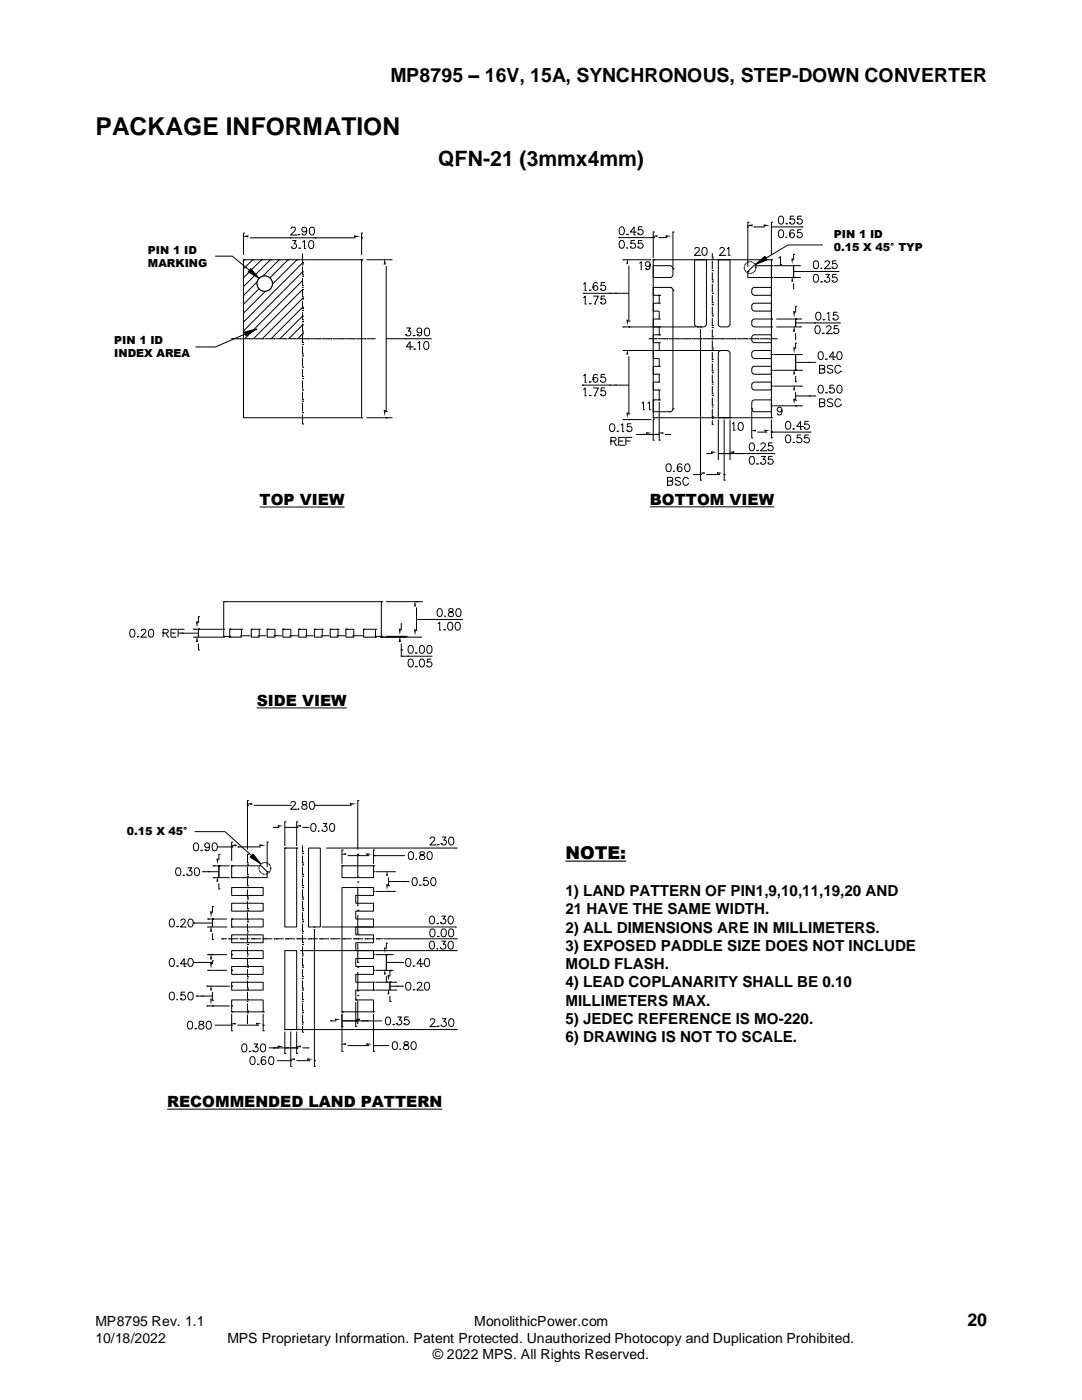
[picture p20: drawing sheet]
<svg xmlns="http://www.w3.org/2000/svg" width="216mm" height="279mm" viewBox="0 0 216 279" stroke-linecap="round" stroke-linejoin="round" font-family="sans-serif">
<defs><g id="words">
<text font-size="4.9" x="19.1" y="27">PACKAGE INFORMATION</text>
<text font-size="4.2" x="87.4" y="33.1">QFN-21 (3mmx4mm)</text>
<text font-size="3.9" x="77.9" y="16.3">MP8795 – 16V, 15A, SYNCHRONOUS, STEP-DOWN CONVERTER</text>
<text font-size="3.6" x="193" y="264.6">20</text>
<text font-size="3.5" x="112.8" y="171.4">NOTE:</text>
<g font-size="3.1">
<text x="51.8" y="100.8">TOP VIEW</text>
<text x="129.7" y="100.8">BOTTOM VIEW</text>
<text x="51.2" y="140.9">SIDE VIEW</text>
<text x="33.4" y="221">RECOMMENDED LAND PATTERN</text>
</g>
<g font-size="3">
<text x="112.8" y="178.8">1) LAND PATTERN OF PIN1,9,10,11,19,20 AND</text>
<text x="112.8" y="182.5">21 HAVE THE SAME WIDTH.</text>
<text x="112.8" y="186.1">2) ALL DIMENSIONS ARE IN MILLIMETERS.</text>
<text x="112.8" y="189.8">3) EXPOSED PADDLE SIZE DOES NOT INCLUDE</text>
<text x="112.8" y="193.4">MOLD FLASH.</text>
<text x="112.8" y="197.1">4) LEAD COPLANARITY SHALL BE 0.10</text>
<text x="112.8" y="200.7">MILLIMETERS MAX.</text>
<text x="112.8" y="204.3">5) JEDEC REFERENCE IS MO-220.</text>
<text x="112.8" y="208">6) DRAWING IS NOT TO SCALE.</text>
</g>
<g font-size="2.8">
<text x="19.1" y="264.6">MP8795 Rev. 1.1</text>
<text x="19.1" y="268">10/18/2022</text>
<text x="45.4" y="268">MPS Proprietary Information. Patent Protected. Unauthorized Photocopy and Duplication Prohibited.</text>
<text x="94.6" y="264.6">MonolithicPower.com</text>
<text x="86.4" y="271.3">© 2022 MPS. All Rights Reserved.</text>
</g>
<g font-size="2.2">
<text x="166.4" y="47.5">PIN 1 ID</text>
<text x="29.5" y="50.7">PIN 1 ID</text>
<text x="29.5" y="53.4">MARKING</text>
<text x="166.4" y="50.2">0.15 X 45° TYP</text>
<text x="22.8" y="68.7">PIN 1 ID</text>
<text x="22.8" y="71.3">INDEX AREA</text>
<text x="25.3" y="166.6">0.15 X 45°</text>
</g>
</g></defs>
<g fill="none" stroke="#000" stroke-width=".2">
<path d="M43 51.1h3.3l3.5 2.8M48.6 46.5h.1M48.6 46.5v4.4M48.6 51.8h.1M48.6 51.8h23.6v31.6h-23.6zM48.6 51.8v.1M49.8 47.5h21.1M50 53.6l1.7 1.9-2.2-1.2zM50.4 51.8h.1M50.4 51.8l-1.8 1.9M52.2 51.8h.1M52.2 51.8l-3.6 3.6"/>
<path d="M54 51.8h.1M54 51.8l-5.4 5.4M55.7 51.8h.1M55.7 51.8l-7.1 7.2M57.5 51.8h.1M57.5 51.8l-8.9 8.9M57.9 47.5h.1M58.1 45.7l.3-.4 .4 .1 .1 .2v.3l-.9 1h1M58.1 49.3h.1M58.3 48h.8l-.4 .6a.52 .52 0 0 1 .3 .9 .52 .52 0 0 1-.9-.2M59 46.9h.1M59.2 51.8h.1"/>
<path d="M59.2 51.8l-10.6 10.7M59.6 46.8v.1v-.1M59.6 46.8h.1M59.7 49.4v.2l.1-.1M59.8 49.5h.1M60.4 48.3l.4-.3v1.6M60.4 50.6v1.9M60.4 52.5h.1M60.4 52.5l-11.8 11.8M60.4 52.8h.1M60.4 52.8v.1M60.4 53.2v1.5"/>
<path d="M60.4 54.2h.1M60.4 54.2l-11.8 11.9M60.4 54.7h.1M60.4 55.1h.1M60.4 55.5v1.5M60.4 56l-11.6 11.6M60.4 57h.1M60.4 57.4h.1M60.4 57.8v1.5M60.4 57.8h.1M60.4 57.8l-9.8 9.8h1.5M60.4 59.3h.1"/>
<path d="M60.4 59.6h.1M60.4 59.6l-8.1 8M60.4 59.7h.1M60.8 49.6h.1M61.2 45.8a.49 .49 0 0 1-.7 .4 .49 .49 0 0 1-.2-.7 .49 .49 0 0 1 .8 0l.1 .3a.76 .76 0 0 1-.6 1.1l-.3-.2M61.8 48.1a.48 .48 0 0 1 .7 .2 .73 .73 0 0 1 .1 .9 .73 .73 0 0 1-.8 .3l-.2-.8zM62 45.4a.49 .49 0 0 1 .7 .2 .72 .72 0 0 1 .1 .9 .72 .72 0 0 1-.8 .3 1.11 1.11 0 0 1 0-1.4zM62.9 47.5h.1M72.2 46.5h.1M72.2 46.5v4.4M72.2 47.5h.1M72.2 51.8h.1"/>
<path d="M73.1 51.8h4.9M77.1 53.1v29M78 51.8h.1M116.4 56.7l.4-.3v1.6M116.4 59.4l.4-.3v1.6M116.4 58.5h.1M116.4 58.5h9.1M116.8 58h.1M117.7 57.8v.2v-.1M117.7 57.9h.1M118.3 57.4h.1M118.3 59.1h1.1l-.8 1.6"/>
<path d="M119.2 56.6a.45 .45 0 0 0-.4-.2 .45 .45 0 0 0-.4 .3 .91 .91 0 0 0 .4 1.3 .49 .49 0 0 0 .5-.5 .49 .49 0 0 0-.4-.5 .49 .49 0 0 0-.6 .4M119.8 57.7h.1M120.7 56.4h-.7l-.1 .7a.55 .55 0 0 1 .8 0 .55 .55 0 0 1-.1 .8 .55 .55 0 0 1-.8-.2M120.7 59.1h-.7l-.1 .7a.55 .55 0 0 1 .8 0 .55 .55 0 0 1-.1 .8 .55 .55 0 0 1-.8-.2M121.6 58.5h.1M122.8 58.5h.1M123.5 47.4h.1M123.5 47.4h6.8M123.8 45.4a.46 .46 0 0 1 .7 .2 .72 .72 0 0 1 .1 .9 .72 .72 0 0 1-.8 .3l-.3-.8zM123.8 48.1a.47 .47 0 0 1 .7 .2 .72 .72 0 0 1 .1 .9 .72 .72 0 0 1-.8 .3l-.2-.2a1.27 1.27 0 0 1 .2-1.2zM124.3 51.8h.1M124.3 51.8h5.6"/>
<path d="M125.1 46.7v.2l.1-.1M125.1 49.4v.1h.1M125.2 46.8h.1M125.2 49.5h.1M125.5 53v11.1M125.8 49.3h.1M126.5 46.9h.1M126.7 48h-.8v.7a.56 .56 0 0 1 .8 0 .56 .56 0 0 1-.1 .8 .56 .56 0 0 1-.8-.2M126.9 46.3h-1.1l.7-1v1.6M127.3 46.6h.1M127.3 49.3h.1M127.6 52.5l.3-.3v1.6"/>
<path d="M128.2 45.3h-.8l-.1 .7a.56 .56 0 0 1 .9-.1 .56 .56 0 0 1-.1 .9 .56 .56 0 0 1-.8-.2M128.2 48h-.8l-.1 .7a.56 .56 0 0 1 .9-.1 .56 .56 0 0 1-.1 .9 .56 .56 0 0 1-.8-.2M128.8 53.6h.1M129.7 52.8a.49 .49 0 0 1-.6 .4 .49 .49 0 0 1-.2-.8 .49 .49 0 0 1 .8 .1 .82 .82 0 0 1-.6 1.3l-.3-.2M130.3 46.3h.1M130.3 46.3v5.2M130.3 47.4h.1M130.3 51.8h.1M130.3 51.8h23.6v31.6h-23.6zM130.3 53l3.6 .1 .4 .4-.1 1.6-.4 .3h-3.5zM130.3 57.4h.1M130.3 57.4v1.5"/>
<path d="M130.3 57.4h3.4M130.3 58.9h.1M130.3 58.9h1.2M131.5 47.4h.1M131.5 47.4h1.6M131.5 58.9h.1M131.5 58.9v1.6M133.7 57.4l.4 .1 .2 .4M133.7 57.4h.1M134.3 46.3h.1M134.3 46.3v6.9M134.3 53.6h.1"/>
<path d="M134.3 57.9h.1M134.3 57.9v23.7M138.6 51.8h2.4v12.9l-.2 .3-.4 .2h-1.3l-.4-.2-.1-.3zM138.7 49.8l.2-.4h.3l.3 .3-.2 .5-.7 .8h1M139.6 51h.1M140.3 49.5a.51 .51 0 0 1 .7 .2 .79 .79 0 0 1-.5 1.3 1.04 1.04 0 0 1-.2-1.5zM142.1 50.5v.8M142.1 51.3h.1M142.1 51.7h.1M142.1 52.1v1.5M142.1 54h.1M142.1 54.4v1.5"/>
<path d="M142.1 55.9h.1M142.1 56.3h.1M142.1 56.6v1.6M142.1 58.5h.1M142.1 58.9v1.5M143.3 51.8h2.4v13l-.2 .2-.4 .2h-1.3l-.5-.4zM143.6 49.8l.1-.3 .2-.1 .5 .1 .1 .2-.2 .5-.7 .8h1M144.6 51h.1M145.1 49.7l.3-.3v1.6M145.4 51h.1M149.2 44.4h.1M149.2 44.4v8.9"/>
<path d="M149.2 45.3h.1M149.2 54.2h.1M150.2 57.5l.3-.1h3.4v1.5h-3.5l-.4-.4v-.7zM150.4 53h3.5v2.4h-4.7v-1.2zM150.5 45.3h2.2M150.5 45.3h.1M153.9 44.4h.1M153.9 44.4v6.5M153.9 45.3h6.3M153.9 51.8h.1M153.9 53h.1M153.9 55.4h.1"/>
<path d="M154.3 53h5.2M154.3 55.4h5.2M155.4 51.5l.3-.3v1.6M155.6 43.2a.48 .48 0 0 1 .7 .3l.1 .3a.72 .72 0 0 1-.5 .9h-.2a1.03 1.03 0 0 1-.1-1.5zM155.6 45.9a.47 .47 0 0 1 .7 .3l.1 .3a.69 .69 0 0 1-.7 .9 1.03 1.03 0 0 1-.1-1.5zM155.7 52.8h.1M156.9 44.6v.1l.1-.1M156.9 47.3h-.1l.2 .1M157 44.6h.1M157.5 44.4h.1M157.5 46.9h.1M158.4 50.7h.1"/>
<path d="M158.4 50.7v1.2M158.4 53v2.4M158.4 55.4h.1M158.4 56.5v1.2M158.5 43.1h-.8l-.1 .7a.56 .56 0 0 1 .9 0 .56 .56 0 0 1-.1 .9 .56 .56 0 0 1-.9-.3M158.5 46.1a.42 .42 0 0 0-.7-.2 .89 .89 0 0 0 .3 1.5 .5 .5 0 0 0 .4-.5 .5 .5 0 0 0-.5-.4 .5 .5 0 0 0-.5 .4M159 44.4h.1M159 47.1h.1M159.5 53h.1M159.5 55.4h.1M160 43.1h-.8l-.1 .7a.56 .56 0 0 1 .9 .1 .56 .56 0 0 1-.2 .8 .56 .56 0 0 1-.8-.3M160 45.8h-.8l-.1 .7a.56 .56 0 0 1 .9 .1 .56 .56 0 0 1-.2 .8 .56 .56 0 0 1-.8-.3"/>
<path d="M160.2 45.3h.1M160.5 54.2h.1M160.5 54.2h-2.1M160.5 54.2h6.7M161.7 54.2h.1M162.5 52.1a.5 .5 0 0 1 .7 .2 .73 .73 0 0 1 .1 .9 .73 .73 0 0 1-.8 .3l-.2-.8zM162.5 54.8a.5 .5 0 0 1 .7 .2 .73 .73 0 0 1 .1 .9 .73 .73 0 0 1-.8 .3l-.2-.5zM163.9 53.5v.1M163.9 56.2v.1v-.1M163.9 56.2h.1M164.5 56h.1M164.6 52.4l.3-.3h.3l.3 .2-.2 .6-.8 .7h1.1"/>
<path d="M164.7 54.8h.8l-.4 .6a.52 .52 0 0 1 .3 .8 .52 .52 0 0 1-.9-.2M165.6 53.6h.1M166 53.3h.1M166 56h.1M166.9 52.1h-.7l-.1 .6a.55 .55 0 0 1 .8 0 .55 .55 0 0 1-.1 .8 .55 .55 0 0 1-.8-.2M166.9 54.8h-.7l-.1 .6a.55 .55 0 0 1 .8 0 .55 .55 0 0 1-.1 .8 .55 .55 0 0 1-.8-.2M167.2 54.2h.1M46.1 67.6h1.5M47.6 67.6h.1M47.9 67.6h.1M48.3 67.6h1.5M49.8 67.6h.1"/>
<path d="M50.2 67.6h.1M52.1 67.6h.1M52.5 67.6h.1M52.8 67.6h1.5M54.3 67.6h.1M54.7 67.6h.1M55.1 67.6h1.5M56.6 67.6h.1M57 67.6h.1M57.4 67.6h1.5M58.9 67.6h.1M59.3 67.6h.1"/>
<path d="M59.6 67.6h1.5M60.4 60v1.6M60.4 61.3h.1M60.4 61.3l-6.3 6.3M60.4 61.6h.1M60.4 61.9h.1M60.4 62.3v1.5M60.4 63.1h.1M60.4 63.1l-4.5 4.5M60.4 63.8h.1M60.4 64.2h.1M60.4 64.6v1.5"/>
<path d="M60.4 64.8h.1M60.4 64.8l-2.8 2.8M60.4 66.1h.1M60.4 66.5h.1M60.4 66.6h.1M60.4 66.6l-1 1M60.4 66.8v1.5M60.4 68.3h.1M60.4 68.7h.1M60.4 69.1v1.5M60.4 70.6h.1M60.4 71h.1"/>
<path d="M60.4 71.4v1.5M60.4 73.3h.1M60.4 73.6v1.6M60.4 75.2h.1M60.4 75.5h.1M60.4 75.9v1.6M60.4 77.8h.1M60.4 78.2v1.5M60.4 79.7h.1M61.1 67.6h.1M61.5 67.6h.1M61.9 67.6h1.5"/>
<path d="M63.4 67.6h.1M63.8 67.6h.1M64.2 67.6h1.5M65.7 67.6h.1M66 67.6h.1M66.4 67.6h1.5M67.9 67.6h.1M68.3 67.6h.1M68.7 67.6h1.5M70.2 67.6h.1M70.6 67.6h.1M70.9 67.6h1.6"/>
<path d="M72.5 67.6h.1M72.8 67.6h.1M73.2 67.6h1.4M74.6 67.6h.1M77.1 67.6h8.7M80.8 67.6h.1M80.9 66.7h.1M81.1 65.5h.8l-.4 .6a.52 .52 0 0 1 .3 .8 .52 .52 0 0 1-.9-.2M82.2 69.2h-1.1l.7-1v1.6M82.2 69.2h.1M82.5 66.9v.1h.1M82.6 67h.1"/>
<path d="M82.7 69.6l-.1 .1h.1M82.7 69.7h.1M83.3 66.8h.1M83.3 68.5l.4-.3v1.6M84.1 66a.48 .48 0 0 1-.6 .3 .48 .48 0 0 1-.2-.7 .48 .48 0 0 1 .8 .1v.3a.71 .71 0 0 1-.5 1l-.3-.2M84.8 68.2a.49 .49 0 0 1 .7 .3l.1 .3a.71 .71 0 0 1-.5 .9h-.1a1 1 0 0 1-.2-1.5zM84.9 65.5a.49 .49 0 0 1 .7 .2l.1 .4a.71 .71 0 0 1-.4 .9h-.2a.99 .99 0 0 1-.2-1.5zM85.8 67.6h.1M116.2 76.9h.1M116.2 76.9h9.3M116.4 75l.4-.3v1.6M116.4 77.7l.4-.3v1.6"/>
<path d="M116.8 60.7h.1M116.8 76.3h.1M116.8 79h.1M117.7 60.5v.2v-.1M117.7 76.1v.2v-.1M117.7 78.8v.1M117.7 60.6h.1M117.7 76.2h.1M117.7 78.9h.1M118.3 75.8h.1M118.3 77.4h1.1l-.8 1.6M118.6 60.7h.1"/>
<path d="M118.6 79h.1M119.2 74.9a.44 .44 0 0 0-.4-.2 .44 .44 0 0 0-.4 .3 .91 .91 0 0 0 .4 1.3 .49 .49 0 0 0 .5-.5 .49 .49 0 0 0-.4-.5 .49 .49 0 0 0-.6 .5M119.8 60.4h.1M119.8 78.7h.1M120.7 74.7h-.7l-.1 .7a.55 .55 0 0 1 .8 0 .55 .55 0 0 1-.1 .8 .55 .55 0 0 1-.8-.2M120.7 77.4h-.7l-.1 .7a.55 .55 0 0 1 .9 0 .55 .55 0 0 1-.2 .8 .55 .55 0 0 1-.8-.2M121.6 76.9h.1M122.8 76.9h.1M124.3 65.2h.1M124.3 65.2h14.5M124.3 69.9h.1M124.3 69.9h19.2"/>
<path d="M125.5 64.1h.1M125.5 65.2h.1M125.5 71.1v11.5M129.4 67.6h1M130.3 79.8h.1M130.3 79.8v2.4M130.3 79.8h1.2M130.4 67.6h.1M130.8 67.6h.1M131.2 67.6h1.5M131.5 60.5h-1.2v1.6h1.2v1.6M131.5 60.5h.1"/>
<path d="M131.5 63.7h-1.2v1.5h1.2M131.5 63.7h.1M131.5 65.2h.1M131.5 65.2v1.6M131.5 66.8h-1.2v1.6h1.2M131.5 66.8h.1M131.5 68.4h.1M131.5 68.4v1.5M131.5 69.9h-1.2v1.7h1.2v1.5M131.5 69.9h.1M131.5 73.1h-1.2v1.6h1.2v1.6h-1.2v1.5h1.2M131.5 73.1h.1"/>
<path d="M131.5 77.8h.1M131.5 77.8v2M131.5 79.8h.1M132.7 67.6h.1M133.1 67.6h.1M133.5 67.6h1.5M135 67.6h.1M135.3 67.6h.1M135.7 67.6h1.5M137.2 67.6h.1M137.6 67.6h.1M138 67.6h1.5"/>
<path d="M139.2 65.2h.1M139.5 67.6h.1M139.8 65.2h.1M139.8 65.6v30.2M139.9 67.6h.1M140.3 67.6h1.5M141.8 67.6h.1M142.1 60.4h.1M142.1 60.8h.1M142.1 61.2v1.5M142.1 62.7h.1M142.1 63.1h.1"/>
<path d="M142.1 63.4v1.6M142.1 65h.1M142.1 65.3h.1M142.1 65.7v1.5M142.1 67.2h.1M142.1 67.6h.1M142.1 68v1.5M142.1 69.5h.1M142.1 69.9h.1M142.1 70.3v1.5M142.1 71.8h.1M142.1 72.1h.1"/>
<path d="M142.1 72.1v.1M142.1 72.5v1.5M142.1 74h.1M142.1 74.4h.1M142.1 74.8v1.5M142.1 76.3h.1M142.1 76.7h.1M142.1 77.1v1.5M142.1 78.6h.1M142.1 78.9h.1M142.1 79.3v1.5M142.5 67.6h1.5"/>
<path d="M143.5 70.1l.4-.2h1.2l.4 .2 .2 .4v12.9h-2.4v-12.9zM143.9 69.9h.1M144 67.6h.1M144.4 67.6h.1M144.8 67.6h1.5M146.3 67.6h.1M146.7 67.6h.1M147 67.6h1.5M148.5 67.6h.1M148.9 67.6h.1M149.3 67.6h1.5M150.2 60.7l.3-.2h3.4v1.6l-3.5-.1-.4-.4v-.6z"/>
<path d="M150.2 80l.4-.2h3.3v2.4l-3.7-.1-.2-.4v-1.3zM150.2 73.2l.3-.1h3.4v1.6l-3.6-.1-.3-.5v-.7zM150.2 63.8l3.7-.1v1.5h-3.5l-.4-.4v-.7zM150.2 66.9l3.7-.1v1.6l-3.5-.1-.4-.4v-.6zM150.2 70.1l.4-.2h3.3v1.7l-3.6-.1-.3-.5v-.6zM150.2 76.4l.3-.1h3.4v1.5h-3.5l-.4-.5v-.6zM150.8 67.6h.1M151.2 67.6h.1M151.6 67.6h1.5M153.1 67.6h.1M153.5 67.6h.1M153.8 67.6h1"/>
<path d="M153.9 63.7h.1M153.9 65.2h.1M153.9 70.8h.1M153.9 73.9h.1M153.9 77.1h.1M154.3 70.8h5.6M154.3 73.9h5.6M154.3 77.1h5.6M154.8 67.6h.1M154.9 63.7h4.8M154.9 65.2h4.8M158.8 61.1h.1"/>
<path d="M158.8 61.1v1.3M158.8 63.7h.1M158.8 63.7v1.5M158.8 64.4h8.7M158.8 66.5v1.3M158.8 68.5h.1M158.8 68.5v1.1M158.8 70.8v3.1M158.8 72.3h3.8M158.8 73.9h.1M158.8 75v1.2M158.8 76.2h.1"/>
<path d="M158.8 78.2v1.7M158.8 79h3.8M158.8 79.9h.1M159.7 63.7h.1M159.7 65.2h.1M159.9 70.8h.1M159.9 73.9h.1M159.9 77.1h.1M161.5 72.3h.1M161.5 79h.1M162.5 64.4h.1M162.6 72.3h.1"/>
<path d="M162.6 79h.1M162.8 65.1a.47 .47 0 0 1 .8 .2 .73 .73 0 0 1 .1 .9 .73 .73 0 0 1-.9 .3l-.2-.8zM163 62.4a.51 .51 0 0 1 .7 .2 .8 .8 0 0 1-.5 1.3 1.04 1.04 0 0 1-.2-1.5zM163.5 70.3a.51 .51 0 0 1 .7 .2 .73 .73 0 0 1 .1 .8 .73 .73 0 0 1-.8 .4 1.16 1.16 0 0 1 0-1.4zM163.5 77a.47 .47 0 0 1 .7 .2 .73 .73 0 0 1 .1 .9 .73 .73 0 0 1-.8 .3 1.19 1.19 0 0 1 0-1.4zM163.5 73.6h.7a.43 .43 0 0 1 .4 .6l-.4 .3h-.7M163.5 74.5h.1M164.2 66.4l-.1 .1h.1M164.2 73.6l.4-.3-.2-.3-.9-.1v1.6M164.2 73.6h.1M164.2 66.5h.1M164.3 63.7v.2l.1-.1"/>
<path d="M164.4 63.8h.1M164.8 71.6v.2l.1-.1M164.8 78.3l-.1 .1h.2M164.9 71.7h.1M164.9 78.4h.1M164.9 65.4l.3-.4h.3l.3 .3-.2 .5-.7 .8h1M165 62.6l.4-.3v1.6M165.1 74.2h.1M165.4 63.9h.1M165.5 78.2h.1M165.9 66.6h.1M166.2 73.1a.61 .61 0 0 0-1.1 .2l.1 .2 .8 .3a.38 .38 0 0 1 0 .6 .73 .73 0 0 1-.9-.2"/>
<path d="M166.2 79.8a.6 .6 0 0 0-1.1 .2l.1 .2 .8 .3a.36 .36 0 0 1 0 .6 .72 .72 0 0 1-.9-.2v.1M166.2 63.6h.1M166.2 71.8h.1M166.4 66.3h.1M166.4 76.9h-.8v.6a.56 .56 0 0 1 .8 0 .56 .56 0 0 1-.1 .9 .56 .56 0 0 1-.8-.2M166.6 71.2h-1.1l.7-1v1.6M166.6 71.2h.1M167.1 62.3h-.7l-.1 .7a.55 .55 0 0 1 .8 0 .55 .55 0 0 1-.1 .8 .55 .55 0 0 1-.8-.2M167.2 70.3a.51 .51 0 0 1 .7 .2 .73 .73 0 0 1 .1 .9 .73 .73 0 0 1-.8 .3 1.16 1.16 0 0 1 0-1.4zM167.2 77a.48 .48 0 0 1 .7 .2 .73 .73 0 0 1 .1 .9 .73 .73 0 0 1-.8 .3 1.19 1.19 0 0 1 0-1.4zM167.3 65h-.8l-.1 .7a.55 .55 0 0 1 .9 0 .55 .55 0 0 1-.1 .8 .55 .55 0 0 1-.8-.2M167.5 64.4h.1"/>
<path d="M167.7 73.3a.58 .58 0 0 0-.6-.4 .58 .58 0 0 0-.5 .6 .64 .64 0 0 0 .3 .9 .64 .64 0 0 0 .8-.3M167.7 74.1h.1M167.7 80a.58 .58 0 0 0-.6-.4 .58 .58 0 0 0-.5 .6 .63 .63 0 0 0 .3 .9 .63 .63 0 0 0 .8-.3M60.4 80.1h.1M60.4 80.5v1.5M60.4 82.4h.1M60.4 82.7v1.9M60.4 84.6h.1M72.2 83.4h.1M73.1 83.4h4.9M77.1 82.1h.1M77.1 83.4h.1"/>
<path d="M78 83.4h.1M121.9 84.6a.5 .5 0 0 1 .7 .3 .73 .73 0 0 1 .1 .8 .73 .73 0 0 1-.8 .4 1.14 1.14 0 0 1 0-1.5zM121.9 88l.9-.1 .1-.2v-.3l-.3-.1h-.7v1.6M121.9 88h.1M122.4 88l.5 .9M122.9 88.9h.1M123.2 86v.1h.1M123.3 86.1h.1M123.5 88h.6M123.9 84.9l.4-.3v1.5M124.1 88h.1M124.3 86.1h.1"/>
<path d="M124.3 83.7h.1M124.3 83.7h5.6M124.4 87.3h-.9v1.6h.9M124.4 87.3h.1M124.4 88.9h.1M124.9 88h.6M125.1 85.8h.1M125.5 82.6h.1M125.5 83.7h.1M125.5 88h.1M125.9 87.3h-1v1.6M125.9 87.3h.1"/>
<path d="M126 84.6h-.8v.6a.55 .55 0 0 1 .8 .1 .55 .55 0 0 1-.1 .8 .55 .55 0 0 1-.8-.3M126.9 86.7h4.6M128 80.5l.4-.3v1.6M128.1 86.7h.1M128.4 81.8h.1M129.2 80.5l.4-.3v1.6M129.6 81.8h.1M130.3 82.2h3.4M130.3 83.4h.1M130.3 83.7h.1M130.3 83.7v4.1M130.3 86.7h.1"/>
<path d="M130.3 87.8h.1M131.5 80.2v7.6M131.5 87.8h.1M132.7 86.7h1.1M133.1 92.7a.49 .49 0 0 1 .8 .2v.3a.66 .66 0 0 1-.6 .9 .98 .98 0 0 1-.2-1.4zM133.2 96h.7a.41 .41 0 0 1 .4 .4 .41 .41 0 0 1-.4 .4h-.7M133.2 96.8h.1M133.7 82.2h.1M133.9 96l.3-.3-.1-.3-.2-.1h-.7v1.5M133.9 96h.1M134.3 81.6l-.2 .4-.4 .2M134.3 81.6h.1"/>
<path d="M134.5 94l-.1 .1h.1M134.8 96.6h.1M135.1 93.6h.1M135.8 95.5a.58 .58 0 0 0-.6-.3 .58 .58 0 0 0-.4 .5l.1 .2 .8 .3a.38 .38 0 0 1 0 .6 .7 .7 0 0 1-.9-.2M136 92.8a.45 .45 0 0 0-.4-.2 .45 .45 0 0 0-.4 .3 .94 .94 0 0 0 .4 1.2 .48 .48 0 0 0 .5-.4 .48 .48 0 0 0-.4-.5 .48 .48 0 0 0-.6 .4M136.9 92.7a.49 .49 0 0 1 .7 .2 .74 .74 0 0 1 .1 .8 .74 .74 0 0 1-.8 .4 1.12 1.12 0 0 1 0-1.4zM137.4 95.7a.58 .58 0 0 0-.7-.4 .58 .58 0 0 0-.5 .6 .64 .64 0 0 0 .2 .8 .64 .64 0 0 0 .9-.1l.1-.1M137.4 96.5h.1M138.3 94.7h1.5M139.8 94.7h.1M139.8 95.8h.1M140.9 94.7h2.5"/>
<path d="M141.1 90.5h.1M141.1 90.5h1.1M142.1 80.8h.1M142.1 81.2h.1M142.1 81.6v1.5M142.1 83.1h.1M142.1 83.5h.1M142.1 83.9v.8M142.1 84.7h.1M143.3 83.4h.1M143.3 83.7v8M143.3 90.5h11.1"/>
<path d="M143.4 94.7h.1M144.5 83.4h.1M144.5 83.7v12.1M144.5 94.7h.1M144.5 95.8h.1M145.7 83.4h.1M145.7 83.7v8M145.7 90.5h.1M146.1 84.6l.3-.3v1.6M146.4 85.9h.1M147.5 84.4a.48 .48 0 0 1 .7 .2 .73 .73 0 0 1 .1 .9 .73 .73 0 0 1-.8 .3 1.17 1.17 0 0 1 0-1.4zM147.9 90.5h.1"/>
<path d="M149.7 88.5a.52 .52 0 0 1 .8 .2 .74 .74 0 0 1 0 .9 .74 .74 0 0 1-.8 .3 1.21 1.21 0 0 1 0-1.4zM149.7 91.2a.52 .52 0 0 1 .8 .2 .79 .79 0 0 1-.6 1.3 1.01 1.01 0 0 1-.2-1.5zM150 81.6h.1M150 82v5.4M150 87.4h.1M151.1 89.8l-.1 .1h.2M151.1 92.5l-.1 .1h.2M151.1 86.2h1.7M151.2 89.9h.1M151.2 92.6h.1M151.7 92.4h.1M151.8 88.8l.1-.3 .2-.1 .5 .1 .1 .2-.2 .5-.8 .8h1.1"/>
<path d="M151.9 91.1h.8l-.4 .6a.53 .53 0 0 1 .4 .8 .53 .53 0 0 1-1-.1M152.8 86.2h.1M152.8 90h.1M153.2 89.7h.1M153.2 92.4h.1M153.9 81h.1M153.9 83.4h.1M153.9 83.7v3.7M153.9 86.2h.1M153.9 86.2h7.7M153.9 87.4h.1M154.1 88.4h-.7l-.1 .6a.56 .56 0 0 1 .9 0 .56 .56 0 0 1-.1 .9 .56 .56 0 0 1-.9-.2"/>
<path d="M154.1 91.1h-.7l-.1 .7a.56 .56 0 0 1 .9 0 .56 .56 0 0 1-.1 .8 .56 .56 0 0 1-.9-.2M154.3 81h5.6M154.4 90.5h.1M156 81.8a.49 .49 0 0 1-.6 .4 .49 .49 0 0 1-.2-.8 .49 .49 0 0 1 .8 .1v.3a.74 .74 0 0 1-.5 1l-.4-.2M157 84.2a.49 .49 0 0 1 .7 .2 .73 .73 0 0 1 .1 .9 .73 .73 0 0 1-.8 .3 1.15 1.15 0 0 1 0-1.4zM157 86.9a.49 .49 0 0 1 .7 .2 .74 .74 0 0 1 .1 .9 .74 .74 0 0 1-.8 .3 1.12 1.12 0 0 1 0-1.4zM158.3 85.5l-.1 .1h.2M158.3 88.2l-.1 .1h.2M158.4 85.6h.1M158.4 88.3h.1M158.8 81h.1M159 88.1h.1"/>
<path d="M159.7 85.7h.1M159.9 81h.1M159.9 86.8h-.8l-.1 .7a.56 .56 0 0 1 .9-.1 .56 .56 0 0 1-.1 .9 .56 .56 0 0 1-.8-.2M160.1 85.1h-1.1l.7-1v1.6M160.1 85.1h.1M160.5 85.4h.1M160.5 88.1h.1M161.4 84.1h-.8l-.1 .7a.56 .56 0 0 1 .9-.1 .56 .56 0 0 1-.1 .9 .56 .56 0 0 1-.8-.2M161.4 86.8h-.8l-.1 .7a.56 .56 0 0 1 .9-.1 .56 .56 0 0 1-.1 .9 .56 .56 0 0 1-.8-.2M161.6 86.2h.1M163.5 80.4h.9l.2 .5-.4 .3h-.7M163.5 81.2h.1"/>
<path d="M164.2 80.4l.4-.4-.2-.3-.9-.1v1.6M164.2 80.4h.1M167.7 80.8h.1M51.8 101.2h16.9M129.7 101.2h24.8M26.1 125.7a.5 .5 0 0 1 .8 .2 .78 .78 0 0 1-.6 1.3 1.02 1.02 0 0 1-.2-1.5zM27.4 127v.2l.1-.1M27.5 127.1h.1M28.2 126l.3-.4 .4 .1 .2 .2-.2 .5-.8 .8h1.1M29.8 125.7a.5 .5 0 0 1 .8 .2l.1 .4a.7 .7 0 0 1-.5 .9h-.1a1 1 0 0 1-.3-1.5zM32.5 126.3h.9l.2-.4-.4-.3h-.7v1.6M32.5 126.3h.1"/>
<path d="M33.1 126.3l.5 .9M34.1 126.3h.6M34.7 126.3h.1M35.1 125.6h-1v1.6h1M35.1 125.6h.1M35.5 126.3h.6M36.1 126.3h.1M36.4 126.4h.1M36.4 126.4h3.2M36.5 125.6h-1v1.6M36.5 125.6h.1M38.6 125.6h.1"/>
<path d="M38.6 125.6h6.3M39.6 123.1h.1M39.6 123.1v1.2M39.6 125.6h.1M39.6 125.6v1.6M39.6 128.4v1.3M39.6 129.7h.1M44.6 120.1h.1M44.6 120.1h31.5M44.6 120.1v6.9M44.6 127h.1M44.6 127h1.2"/>
<path d="M44.9 127.2h-6.3M45.8 125.6h.1M45.8 125.6h2.4M45.8 125.6v1.6M45.8 127h.1M45.8 127.2h.1M48.2 125.6v1.6h-2.4M48.2 125.6h.1M50.1 125.6v1.6h1.6v-1.6M50.1 125.6h.1M50.1 125.6h1.6M51.7 125.6h.1"/>
<path d="M53.3 125.6h1.6v1.6h-1.6zM53.3 125.6h.1M56.4 125.6h1.6v1.6h-1.6zM56.4 125.6h.1M59.6 125.6h1.6v1.6h-1.6zM59.6 125.6h.1M62.7 125.6v1.6h1.6v-1.6M62.7 125.6h.1M62.7 125.6h1.6M64.3 125.6h.1M65.9 125.6v1.6h1.6v-1.6M65.9 125.6h.1"/>
<path d="M65.9 125.6h1.6M67.5 125.6h.1M69 125.6h1.6v1.6h-1.6zM69 125.6h.1M72.6 125.6h.1M72.6 125.6v1.6h2.3v-1.6M72.6 125.6h2.3M74.9 125.6h.1M74.9 127h1.2M74.9 127.2h.1M75.9 127.2h8.1M76.1 120.1h.1"/>
<path d="M76.1 120.1v6.9M76.1 127h.1M77 120.1h7M77 127h4M80.1 124.5v1.3M80.1 127h.1M80.1 127v.2M80.1 128.4v2.6M80.1 129.7h.1M80.1 131h.1M80.1 131h6.2M81 127h.1"/>
<path d="M81 127.2h.1M81.3 131h.1M81.6 128.9a.48 .48 0 0 1 .8 .2 .72 .72 0 0 1 .1 .9 .72 .72 0 0 1-.9 .3l-.2-.8zM81.6 131.6a.51 .51 0 0 1 .8 .2 .74 .74 0 0 1 .1 .9 .74 .74 0 0 1-.9 .3l-.2-.8zM83 130.2v.2l.1-.1M83 133h-.1h.2M83.1 130.3h.1M83.1 133h.1M83.1 120.1h.1M83.1 121.3v4.6M83.1 123.6h9M83.9 128.9a.47 .47 0 0 1 .7 .2 .79 .79 0 0 1-.5 1.3 .97 .97 0 0 1-.2-1.5z"/>
<path d="M83.9 131.6a.5 .5 0 0 1 .7 .2 .81 .81 0 0 1-.5 1.3 .98 .98 0 0 1-.2-1.5zM84 120.1h.1M85.4 128.9a.48 .48 0 0 1 .7 .2 .72 .72 0 0 1 .1 .9 .72 .72 0 0 1-.8 .3l-.2-.8zM86.1 131.5h-.8l-.1 .7a.55 .55 0 0 1 .9 0 .55 .55 0 0 1-.1 .8 .55 .55 0 0 1-.8-.2M87.1 123.6h.1M87.4 124.5l.3-.3v1.6M87.5 121.6a.44 .44 0 0 1 .7 .2 .73 .73 0 0 1 .1 .8 .73 .73 0 0 1-.8 .4 1.13 1.13 0 0 1 0-1.4zM87.7 125.8h.1M88.6 125.6v.1h.1M88.7 125.7h.1M88.8 122.9l-.1 .1h.2M89.5 124.3a.48 .48 0 0 1 .8 .2l.1 .4a.72 .72 0 0 1-.5 .9h-.1a.97 .97 0 0 1-.3-1.5z"/>
<path d="M89.6 121.6a.32 .32 0 0 0 .2 .5h.3a.45 .45 0 0 1 .4 .5 .45 .45 0 0 1-.4 .4h-.3a.45 .45 0 0 1-.4-.4 .45 .45 0 0 1 .5-.5l.5-.1v-.3a.53 .53 0 0 0-.8-.1zM91 124.3a.47 .47 0 0 1 .8 .2 .73 .73 0 0 1 0 .9 .73 .73 0 0 1-.8 .3l-.2-.8zM91.2 121.6a.47 .47 0 0 1 .7 .2l.1 .3a.66 .66 0 0 1-.6 .9 .97 .97 0 0 1-.2-1.4zM92.1 123.6h.1M49.4 159.8h.1M49.4 159.8v9.7M51.2 141.3h18M71.4 159.8h.1M71.4 159.8v9.7M35.3 173.3a.49 .49 0 0 1 .7 .2 .72 .72 0 0 1 .1 .8 .72 .72 0 0 1-.8 .4 1.18 1.18 0 0 1 0-1.4zM36.6 174.6v.2l.1-.1M36.7 174.7h.1"/>
<path d="M37.3 174.5h.1M37.4 173.2h.9l-.5 .6a.53 .53 0 0 1 .4 .8 .53 .53 0 0 1-.9-.1M38.8 168.3a.49 .49 0 0 1 .8 .2 .74 .74 0 0 1 0 .9 .74 .74 0 0 1-.8 .3l-.2-.6zM39 173.3a.5 .5 0 0 1 .7 .2 .73 .73 0 0 1 .1 .9 .73 .73 0 0 1-.8 .3l-.2-.8zM40.2 169.6l-.1 .1h.1M40.2 169.7h.1M40.5 174h.1M40.5 174h3.2M40.9 169.6h.1M41.6 174h.1M41.8 168.7a.49 .49 0 0 1-.7 .5 .49 .49 0 0 1-.2-.8 .49 .49 0 0 1 .8 0l.1 .3a.72 .72 0 0 1-.6 1.1l-.3-.2M42.5 168.3a.48 .48 0 0 1 .8 .2 .74 .74 0 0 1 .1 .9 .74 .74 0 0 1-.9 .3l-.1-.2a1.3 1.3 0 0 1 .1-1.2z"/>
<path d="M42.5 172.8h.1M42.5 172.8h3.3M42.5 175.2h.1M42.5 175.2h3.3M43.4 169h2.8M43.7 170.5h.1M43.7 170.5v1.2M43.7 172.8h.1M43.7 172.8v2.4M43.7 176.3v1.1M43.7 177.4h.1M46.2 168.1h.1"/>
<path d="M46.2 168.1v3.7M46.2 169h.1M46.2 172.8h.1M46.2 172.8h5.9l1.2 1.2v1.2h-7.1zM46.2 175.2h.1M46.2 177.1h6.3v1.6h-6.3zM47.5 169h.1M47.5 169h4.5M49.4 160.7h.1M49.4 170.5h.1M49.4 170.5v1.7M49.4 172.2h.1"/>
<path d="M49.4 172.6h.1M49.4 173v1.5M49.4 174.5h.1M49.4 174.9h.1M49.4 175.3v1.5M49.4 176.8h.1M49.4 177.1h.1M49.4 177.5v1.5M49.4 179h.1M49.4 179.4h.1M49.4 179.8v1.5M50.6 160.7h7.3"/>
<path d="M53.3 168.1h.1M53.3 168.1v4.9M53.3 174h.1M54.6 165.1h.1M54.6 165.1h1.1M56.8 164h.1M56.8 164v4.8M56.8 165.1h2.4M56.8 169.2h2.4v15.8h-2.4zM56.8 169.2h.1M57.9 160.7h.1M58.1 160.3l.3-.4 .4 .1 .1 .2v.3l-.9 1h1"/>
<path d="M59 161.5h.1M59.2 164h.1M59.2 164v4.8M59.2 165.1h.1M59.2 169.2h.1M59.6 161.4h-.1l.1 .1M60.3 165.1h1.2M60.4 160v.5l.4 .1a.46 .46 0 0 1 .5 .4 .46 .46 0 0 1-.4 .5l-.6-.1a.59 .59 0 0 1 .1-.7 .59 .59 0 0 1 .6-.2l.2-.3a.6 .6 0 0 0-.8-.2zM60.4 168.7v1.3M60.4 170h.1M60.4 170.4h.1M60.4 170.7v1.5"/>
<path d="M60.4 172.2h.1M60.4 172.6h.1M60.4 173v1.5M60.4 174.5h.1M60.4 174.9h.1M60.4 175.3v1.5M60.4 176.8h.1M60.4 177.1h.1M60.4 177.5v1.5M60.4 179h.1M60.4 179.4h.1M60.4 179.8v1.5"/>
<path d="M61.5 165.1h.1M61.6 169.2h2.3v15.8h-2.3zM62 160a.49 .49 0 0 1 .7 .2 .73 .73 0 0 1 .1 .9 .73 .73 0 0 1-.8 .3 1.13 1.13 0 0 1 0-1.4zM62.3 164.4a.48 .48 0 0 1 .7 .2 .72 .72 0 0 1 .1 .9 .72 .72 0 0 1-.8 .3 1.11 1.11 0 0 1 0-1.4zM62.9 160.7h.1M62.9 160.7h7.2M63.6 165.8v.1M64.4 164.4h.8l-.4 .5a.52 .52 0 0 1 .4 .9 .52 .52 0 0 1-1-.2v.1M65.1 169.2h25.9M66 164.4a.49 .49 0 0 1 .7 .2 .8 .8 0 0 1-.5 1.3 .98 .98 0 0 1-.2-1.5zM68.2 169.6h.1M68.2 169.6v2.8"/>
<path d="M68.2 172.8h6.3v2.4h-6.3zM68.2 172.8h.1M68.2 177.1h6.3v1.6h-3.5v1.6h3.5v1.5h-3.5v1.6h3.5v1.6h-3.5v1.6h3.5v1.5h-3.5v1.6h3.5v1.6h-3.5v1.6h3.5v1.6h-3.5v1.5h3.5v1.6h-3.5v2h3.5v2.3h-6.3zM69.4 170.8h4M71.4 170.5h.1M71.4 170.5v4.6M71.4 175.1h.1M71.4 176h.1M71.4 177v3.8M73.4 170.8h.1M74.5 169.6h.1M74.5 169.6v2.8"/>
<path d="M74.5 170.8h.1M74.5 170.8h6.3M74.5 172.8h.1M74.5 174h.1M74.5 177.9h.1M74.9 174h3.8M74.9 177.9h3.8M77.5 175.1v1.7M77.5 175.9h4.1M77.5 176.8h.1M77.5 177.9h.1M78.7 174h.1"/>
<path d="M78.7 177.9h.1M80.4 175.9v.1M81.6 175.9v.1M81.7 170.1a.49 .49 0 0 1 .7 .2l.1 .3a.66 .66 0 0 1-.6 .9 .98 .98 0 0 1-.2-1.4zM82.4 175.2a.5 .5 0 0 1 .8 .2 .74 .74 0 0 1 .1 .9 .74 .74 0 0 1-.9 .3 1.18 1.18 0 0 1 0-1.4zM83 171.4l.1 .1M83.8 176.6v.1v-.1M83.8 176.6h.1M83.9 170.1v.4l.6 .2a.42 .42 0 0 1 .3 .5 .42 .42 0 0 1-.4 .3h-.5l-.2-.3a.79 .79 0 0 1 .9-.7l.1-.3a.55 .55 0 0 0-.8-.1zM84.5 176.4h.1M85.3 175.2h-.7l-.1 .6a.55 .55 0 0 1 .9 0 .55 .55 0 0 1-.1 .8 .55 .55 0 0 1-.8-.2M85.4 170.1a.49 .49 0 0 1 .8 .2v.3a.66 .66 0 0 1-.6 .9 .98 .98 0 0 1-.2-1.4z"/>
<path d="M85.9 167.4l.3-.3h.3l.2 .2v.4l-.9 .9h1M86.2 175.2a.51 .51 0 0 1 .7 .2l.1 .4a.68 .68 0 0 1-.6 .9 .98 .98 0 0 1-.2-1.5zM86.8 168.6h.1M87.4 168.5v.1v-.1M87.4 168.5h.1M88 168.3h.1M88.2 167.1h.8l-.4 .6a.52 .52 0 0 1 .3 .8 .52 .52 0 0 1-.9-.2M89.8 167.1a.48 .48 0 0 1 .7 .2 .79 .79 0 0 1-.5 1.3 1 1 0 0 1-.2-1.5zM91 169.2h.1M34 183.5a.46 .46 0 0 1 .7 .2l.1 .4a.73 .73 0 0 1-.4 .9h-.2a1 1 0 0 1-.2-1.5zM34 191.4a.48 .48 0 0 1 .7 .2l.1 .4a.73 .73 0 0 1-.4 .9h-.2a1.01 1.01 0 0 1-.2-1.5zM34 198.1a.49 .49 0 0 1 .7 .2l.1 .4a.7 .7 0 0 1-.4 .9h-.2a.98 .98 0 0 1-.2-1.5z"/>
<path d="M35.3 184.8v.2l.1-.1M35.3 192.7v.2l.1-.1M35.3 199.4l.1 .1M35.4 184.9h.1M35.4 192.8h.1M36 199.3h.1M36.1 183.8l.3-.4h.3l.3 .3-.2 .5-.8 .8h1.1M36.8 192.9h.1M36.9 198h-.7l-.1 .7a.56 .56 0 0 1 .8-.1 .56 .56 0 0 1-.1 .9 .56 .56 0 0 1-.8-.2M37.1 185h.1M37.1 192.4h-1.1l.8-1.1v1.6M37.1 192.4h.1"/>
<path d="M37.7 183.5a.47 .47 0 0 1 .8 .2 .73 .73 0 0 1 0 .9 .73 .73 0 0 1-.8 .3 1.12 1.12 0 0 1 0-1.4zM37.7 191.4a.49 .49 0 0 1 .8 .2 .73 .73 0 0 1 .1 .9 .73 .73 0 0 1-.9 .3 1.13 1.13 0 0 1 0-1.4zM37.7 198.1a.49 .49 0 0 1 .8 .2 .73 .73 0 0 1 .1 .9 .73 .73 0 0 1-.9 .3 1.11 1.11 0 0 1 0-1.4zM38.6 184.2h.1M38.6 184.2h3.8M38.6 192.1h.1M38.6 192.1h3.8M39.2 198.8h.1M39.2 198.8h3.2M40.3 198.8h.1M41.3 196.8h.1M41.3 196.8h4.5"/>
<path d="M41.5 183.4h.1M41.5 183.4h3.8M41.5 185h3.8M41.5 185h.1M41.5 190.5h.1M41.5 190.5h3.8M41.5 193.7h.1M41.5 193.7h3.8M42.4 180.9h.1M42.4 180.9v1.3M42.4 183.4h.1M42.4 183.4v1.6"/>
<path d="M42.4 186.3v1.2M42.4 187.5h.1M42.4 190.5h.1M42.4 191.8h.1M42.4 191.8v.6M42.4 197.9v1.7M42.4 199.6h.1M44.3 187.4h.1M44.3 187.4h1M45.7 187.4h.1M46 187.4h.1M46 187.4h1.6"/>
<path d="M46.2 180.3h6.3v1.5h-6.3zM46.2 183.4h.1M46.2 183.4h6.3v1.6h-6.3zM46.2 185h.1M46.2 186.6h6.3v1.5h-6.3zM46.2 189.7h6.3v1.6h-6.3zM46.2 190.5h.1M46.2 192.9h6.3v1.6h-6.3zM46.2 193.7h.1M46.2 196h6.3v1.6h-6.3zM46.2 196.8h.1M46.2 199.6h6.3v2.3h-6.3z"/>
<path d="M47.9 187.4h.1M48.3 187.4h.1M48.3 187.4h1.5M49.4 181.3h.1M49.4 181.7h.1M49.4 182v1.6M49.4 183.6h.1M49.4 184h.1M49.4 184.3v1.6M49.4 185.9h.1M49.4 186.2h.1M49.4 186.2v.1"/>
<path d="M49.4 186.6v1.5M49.4 188.1h.1M49.4 188.5h.1M49.4 188.9v1.5M49.4 190.4h.1M49.4 190.8h.1M49.4 191.2v1.5M49.4 192.7h.1M49.4 193h.1M49.4 193.4v1.5M49.4 194.9h.1M49.4 195.3h.1"/>
<path d="M49.4 195.7v1.5M49.4 197.2h.1M49.4 197.6h.1M49.4 197.9v1.6M49.4 199.5h.1M49.4 199.8h.1M49.4 199.8v.1M50.2 187.4h.1M50.6 187.4h.1M50.6 187.4h1.5M52.5 187.4h.1M52.8 187.4h.1"/>
<path d="M52.8 187.4h1.5M54.7 187.4h.1M55.1 187.4h.1M55.1 187.4h1.5M56.8 189.7h2.4v15.8h-2.4zM57 187.4h.1M57.4 187.4h.1M57.4 187.4h1.5M59.3 187.4h.1M59.6 187.4h.1M59.6 187.4h1.5M59.9 189.7h31.1"/>
<path d="M60.4 181.3h.1M60.4 181.7h.1M60.4 182v1.6M60.4 183.6h.1M60.4 184h.1M60.4 184.3v1.6M60.4 185.9h.1M60.4 186.2h.1M60.4 186.2v.1M60.4 186.6v1.5M60.4 188.1h.1M60.4 188.5h.1"/>
<path d="M60.4 188.9v1.5M60.4 190.4h.1M60.4 190.8h.1M60.4 191.2v1.5M60.4 192.7h.1M60.4 193h.1M60.4 193.4v1.5M60.4 194.9h.1M60.4 195.3h.1M60.4 195.7v1.5M60.4 197.2h.1M60.4 197.6h.1"/>
<path d="M60.4 197.9v1.6M60.4 199.5h.1M60.4 199.8h.1M60.4 199.8v.1M61.5 187.4h.1M61.9 187.4h.1M61.9 187.4h1.5M62.7 185h.1M62.7 185.4v27.4M63.8 187.4h.1M64.2 187.4h.1M64.2 187.4h1.5"/>
<path d="M64.3 185h26.7M66 187.4h.1M66.4 187.4h.1M66.4 187.4h1.5M68.3 187.4h.1M68.7 187.4h.1M68.7 187.4h1.5M70.6 187.4h.1M70.9 187.4h.1M70.9 187.4h1.6M71 199.6h.1M71 200v4.9"/>
<path d="M71.4 181.7h.1M71.4 182.6v3.8M71.4 186.4h.1M71.4 187.4h.1M71.4 188.3v3.8M71.4 192.1h.1M71.4 193h.1M71.4 194v3.8M71.4 197.8h.1M71.4 198.7h.1M71.4 199.7v4.6M72.8 187.4h.1"/>
<path d="M73.2 187.4h.1M73.2 187.4h1.5M74.5 190.5h.1M74.5 193.7h.1M74.5 196h.1M74.5 197.6h.1M74.9 190.5h3.3M74.9 193.7h3.3M74.9 196h4M74.9 197.6h4M75.1 187.4h.1M75.5 187.4h.1"/>
<path d="M75.5 187.4h1M76.6 187.4h14.4M77.1 188.2h.1M77.1 188.2v1.2M77.1 190.5h.1M77.1 190.5v3.2M77.1 192.1h3.2M77.1 194.8v1.1M77.1 195.9h.1M77.8 193.8h.1M77.8 193.8v1.1M77.8 196h.1"/>
<path d="M77.8 196v1.6M77.8 196.8h2.5M77.8 198.7v1.2M77.8 199.9h.1M78.2 190.5h.1M78.2 193.7h.1M78.9 196h.1M78.9 197.6h.1M79.2 192.1h.1M79.2 196.8h.1M80.3 192.1h.1M80.3 196.8h.1"/>
<path d="M81.2 191.4a.46 .46 0 0 1 .7 .2 .73 .73 0 0 1 .1 .9 .73 .73 0 0 1-.8 .3 1.12 1.12 0 0 1 0-1.4zM81.2 196.1a.47 .47 0 0 1 .7 .2 .74 .74 0 0 1 .1 .9 .74 .74 0 0 1-.8 .3 1.13 1.13 0 0 1 0-1.4zM82.5 192.7v.2l.1-.1M82.5 197.5h-.1h.2M82.6 192.8h.1M82.6 197.5h.1M83.3 196.4l.3-.4h.2l.3 .3-.2 .6-.7 .7h1M83.9 192.9h.1M84.2 197.6h.1M84.3 192.4h-1.1l.7-1.1v1.6M84.3 192.4h.1M84.9 191.4a.48 .48 0 0 1 .7 .2l.1 .4a.73 .73 0 0 1-.4 .9h-.2a1.03 1.03 0 0 1-.2-1.5z"/>
<path d="M84.9 196.1a.5 .5 0 0 1 .7 .2l.1 .4a.71 .71 0 0 1-.4 .9h-.2a1.01 1.01 0 0 1-.2-1.5zM85.9 182.9a.52 .52 0 0 1 .7 .2 .78 .78 0 0 1-.5 1.3 .97 .97 0 0 1-.2-1.5zM85.9 187.9a.52 .52 0 0 1 .7 .2 .81 .81 0 0 1-.5 1.3 .99 .99 0 0 1-.2-1.5zM86 185.5a.5 .5 0 0 1 .7 .2l.1 .4a.71 .71 0 0 1-.4 .9h-.2a1.01 1.01 0 0 1-.2-1.5zM87.2 184.2v.2l.1-.1M87.2 189.3h.1M87.3 184.3h.1M87.3 186.8v.2l.1-.1M87.4 186.9h.1M87.9 184.1h.1M88.1 182.8h.8l-.5 .6a.53 .53 0 0 1 .4 .9 .53 .53 0 0 1-.9-.2M88.1 187.8h.8l-.5 .6a.53 .53 0 0 1 .4 .9 .53 .53 0 0 1-.9-.2"/>
<path d="M88.2 185.5a.5 .5 0 0 1 .8 .2 .74 .74 0 0 1 .1 .9 .74 .74 0 0 1-.9 .3 1.2 1.2 0 0 1 0-1.4zM89.6 182.9a.51 .51 0 0 1 .8 .2 .78 .78 0 0 1-.5 1.3 .97 .97 0 0 1-.3-1.5zM89.6 187.9a.51 .51 0 0 1 .8 .2 .81 .81 0 0 1-.5 1.3 .99 .99 0 0 1-.3-1.5zM89.7 185.5a.5 .5 0 0 1 .8 .2 .79 .79 0 0 1-.6 1.3 1 1 0 0 1-.2-1.5zM91 185h.1M91 187.4h.1M91 189.7h.1M37.6 203.9a.5 .5 0 0 1 .8 .2 .8 .8 0 0 1-.5 1.3 .98 .98 0 0 1-.3-1.5zM39 205.2v.2v-.1M39 205.3h.1M39.8 203.9v.4l.7 .3a.43 .43 0 0 1 .2 .4 .43 .43 0 0 1-.4 .4h-.3a.45 .45 0 0 1-.4-.5 .45 .45 0 0 1 .5-.4l.4-.2 .1-.3a.59 .59 0 0 0-.8-.1zM41.3 200.8h.1"/>
<path d="M41.3 200.8h4.5M41.4 203.9a.51 .51 0 0 1 .7 .2l.1 .4a.67 .67 0 0 1-.6 .9 1 1 0 0 1-.2-1.5zM42.4 200.8h.1M42.8 204.6h3.4M46.2 200.8h.1M46.2 201.9h.1M46.2 202.3v3.4M46.2 204.6h.1M46.2 205.7h.1M47.4 204.6h4M48.4 208.4a.51 .51 0 0 1 .8 .2 .8 .8 0 0 1-.6 1.3 1.03 1.03 0 0 1-.2-1.5zM49.4 200.2v1.5"/>
<path d="M49.4 201.7h.1M49.4 202.1h.1M49.4 202.5v1.8M49.8 209.8v.1l.1-.1M49.9 209.8h.1M50.1 211a.48 .48 0 0 1 .7 .2l.1 .4a.7 .7 0 0 1-.4 .8h-.2a.98 .98 0 0 1-.2-1.4zM50.5 209.6h.1M50.6 208.3h.8l-.4 .6a.52 .52 0 0 1 .4 .9 .52 .52 0 0 1-.9-.2M51.4 204.6h.1M51.4 212.3v.1h.1M51.5 212.4h.1M52.2 208.4a.51 .51 0 0 1 .7 .2 .8 .8 0 0 1-.5 1.3 1.01 1.01 0 0 1-.2-1.5z"/>
<path d="M52.5 201.9h.1M52.5 202.3v3.4M52.5 204.6h.1M52.5 205.7h.1M53 211.1a.44 .44 0 0 0-.7-.1l-.1 .2a.93 .93 0 0 0 .3 1.2 .49 .49 0 0 0 .6-.4 .49 .49 0 0 0-.5-.5 .49 .49 0 0 0-.5 .4M53.7 209.1h5.5M53.8 211a.48 .48 0 0 1 .8 .2v.4a.7 .7 0 0 1-.4 .8h-.2a.99 .99 0 0 1-.2-1.4zM54.6 209.1h.1M55.3 211.7h2.7M56.8 205.5h.1M56.8 205.9v4.4M56.8 209.1h.1"/>
<path d="M56.8 210.3h.1M58 205.5h.1M58 205.9v6.9M58 211.7h.1M58 212.8h.1M59.1 211.7h2.5M59.2 205.5h.1M59.2 205.9v4.4M59.2 209.1h.1M59.2 210.3h.1M59.4 205.5h31.6M60.3 209.1h1.2"/>
<path d="M60.4 200.2v1.5M60.4 201.7h.1M60.4 202.1h.1M60.4 202.5v1.5M60.4 204h.1M60.4 204.4h.1M60.4 204.8v1.2M60.4 206h.1M61.5 209.1h.1M61.6 211.7h.1M62.7 211.7h.1M62.7 212.8h.1"/>
<path d="M66 203.7h.1M66 203.7h1.1M68.2 201.9h.1M68.2 202.3v7.5M68.2 203.7h8M68.2 204.9h.1M68.2 209.8h.1M69.4 208.7h4M71 203.7h.1M71 204.9h.1M73.3 203.7h.1M73.4 208.7h.1"/>
<path d="M74.5 201.9h.1M74.5 202.3v7.5M74.5 208.7h.1M74.5 208.7h3.1M74.5 209.8h.1M77.1 203a.5 .5 0 0 1 .7 .3 .79 .79 0 0 1-.5 1.2 1.02 1.02 0 0 1-.2-1.5zM78.5 204.4v.1v-.1M78.5 208a.5 .5 0 0 1 .7 .2 .8 .8 0 0 1-.5 1.3 1.02 1.02 0 0 1-.2-1.5zM78.5 204.4h.1M79.1 204.3h.1M79.3 203h.8l-.5 .6a.53 .53 0 0 1 .4 .8 .53 .53 0 0 1-.9-.1M79.8 209.3l.1 .1"/>
<path d="M80.6 204.3h.1M80.7 208v.4l.4 .2a.46 .46 0 0 1 .5 .4 .46 .46 0 0 1-.4 .5l-.6-.2a.59 .59 0 0 1 .1-.6 .59 .59 0 0 1 .6-.2l.2-.4a.57 .57 0 0 0-.8-.1zM81.5 203h-.7l-.1 .6a.56 .56 0 0 1 .8 .1 .56 .56 0 0 1-.1 .8 .56 .56 0 0 1-.8-.2M82.2 208a.51 .51 0 0 1 .8 .2 .8 .8 0 0 1-.5 1.3 1.01 1.01 0 0 1-.3-1.5zM85.9 203.7l.1-.3 .5-.1 .2 .2v.2l-.9 1.2h1M86.8 204.9h.1M87.4 204.7v.2v-.1M87.4 204.8h.1M88 204.6h.1M88.2 203.3h.8l-.4 .6a.52 .52 0 0 1 .3 .8 .52 .52 0 0 1-.9-.1M89.8 203.4a.48 .48 0 0 1 .7 .2 .73 .73 0 0 1 .1 .9 .73 .73 0 0 1-.8 .3 1.1 1.1 0 0 1 0-1.4zM91 205.5h.1"/>
<circle cx="52.8" cy="56.6" r="1.53"/>
</g>
<g fill="#000">
<path d="M48.3 47.2l1.3-.2v.4zM50 53.6l1.7 1.9-2.2-1.2zM70.6 47l1.3 .2-1.3 .2zM76.8 51.5l.2 1.3h-.4zM125.2 51.5l.2 1.2h-.4zM130.1 47.1l1.1-.2v.4zM132.8 46.9l1.2 .2-1.2 .2zM148.9 45l1.3-.2v.4zM152.4 44.8l1.2 .2-1.2 .2zM157.9 51.6h.4l-.2 1.1zM158.1 55.1l.2 1.1h-.4zM125 63.8h.4l-.2 1.2z"/>
<path d="M125.2 69.7l.2 1.1h-.4zM158.3 62.1h.4l-.2 1.3zM158.5 65l.2 1.2h-.4zM158.3 69.3h.3l-.1 1.2zM158.5 73.6l.1 1.1h-.3zM158.5 76.8l.1 1.1h-.3zM158.3 79.6h.3l-.1 1.1zM76.6 81.8h.4l-.2 1.3zM125 82.3h.4l-.2 1.1zM128.9 86.2l1.2 .2-1.2 .2zM131.2 86.4l1.2-.2v.4zM139.5 94.4l1.1-.2v.4z"/>
<path d="M141.9 90l1.1 .2-1.1 .2zM143.1 94.2l1.1 .2-1.1 .2zM145.4 90.2l1.1-.2v.4zM149.7 85.9l1.1-.1v.3zM152.5 85.8l1.1 .1-1.1 .2zM39.1 124h.4l-.2 1.3zM39.3 126.9l.2 1.2h-.4zM79.6 125.5h.4l-.2 1.2zM79.8 126.9l.2 1.2h-.4zM82.8 119.8l.2 1.2h-.4zM82.6 125.6h.4l-.2 1.3zM43.2 171.4h.4l-.2 1.1z"/>
<path d="M43.4 174.9l.2 1.1h-.4zM45.9 168.7l1.3-.2v.4zM49.1 160.4l1.2-.2v.4zM51.8 168.5l1.2 .2-1.2 .2zM55.4 164.6l1.1 .2-1.1 .2zM58.9 164.8l1.1-.2v.4zM67.9 170.5l1.2-.2v.4zM69.8 160.2l1.3 .2-1.3 .2zM73.1 170.3l1.1 .2-1.1 .2zM77.2 173.7l.2 1.1h-.4zM77 176.5h.4l-.2 1.1zM42.1 196.5l.2 1.2h-.4z"/>
<path d="M41.9 199.3h.4l-.2 1.2zM41.9 181.9h.4l-.2 1.2zM42.1 184.7l.2 1.3h-.4zM42.1 190.2l.2 1.3h-.4zM41.9 192.1h.4l-.2 1.3zM76.6 189.1h.4l-.2 1.1zM76.8 193.4l.2 1.1h-.4zM77.3 194.6h.4l-.2 1.1zM77.5 197.3l.2 1.1h-.4zM45.9 204.3l1.2-.2v.4zM51.1 204.1l1.1 .2-1.1 .2zM55.4 208.7l1.1 .1-1.1 .2z"/>
<path d="M57.7 211.4l1.2-.2v.4zM58.9 208.8l1.1-.1v.3zM61.3 211.2l1.1 .2-1.1 .2zM66.8 203.3l1.1 .1-1.1 .2zM67.9 208.4l1.2-.2v.4zM70.7 203.4l1.1-.1v.3zM73.1 208.2l1.1 .2-1.1 .2z"/>
</g>
<path d="M112.8 171.9h12.1" fill="none" stroke="#000" stroke-width=".22"/>
<circle cx="52.8" cy="56.6" r="1.53" fill="#fff"/>
<circle cx="52.8" cy="56.6" r="1.53" fill="none" stroke="#000" stroke-width=".21"/>
<g fill="none" stroke="#000" stroke-width=".2">
<path d="M150.7 52.8l1.9-1.7 .5 .8zM164.1 48.9h-6.9l-4.4 2.6M48.8 66.3l2.4-.6-2.1 1.3zM48.9 66.7l-5.9 2.5h-3.9M47.9 126.9h2M51.5 126.9h1.6M54.6 126.9h1.6M57.8 126.9h1.6M60.9 126.9h1.6M64.1 126.9h1.5M67.2 126.9h1.6M70.4 126.9h1.9"/>
<path d="M38.9 166h6l5.3 4.7M50.5 170.4l1.6 2-2.2-1.3zM33.4 221.4h54.8"/>
</g>
<path d="M150.7 52.8l1.9-1.7 .5 .8zM48.8 66.3l2.4-.6-2.1 1.3zM50.5 170.4l1.6 2-2.2-1.3z" fill="#000"/>
<g fill="none" stroke="#000" stroke-width=".2" stroke-dasharray=".3 .2 0 .2">
<circle cx="149.7" cy="53.4" r="1.17"/>
<circle cx="52.9" cy="173.3" r="1.17"/>
</g>
<use href="#words"/>
</svg>
